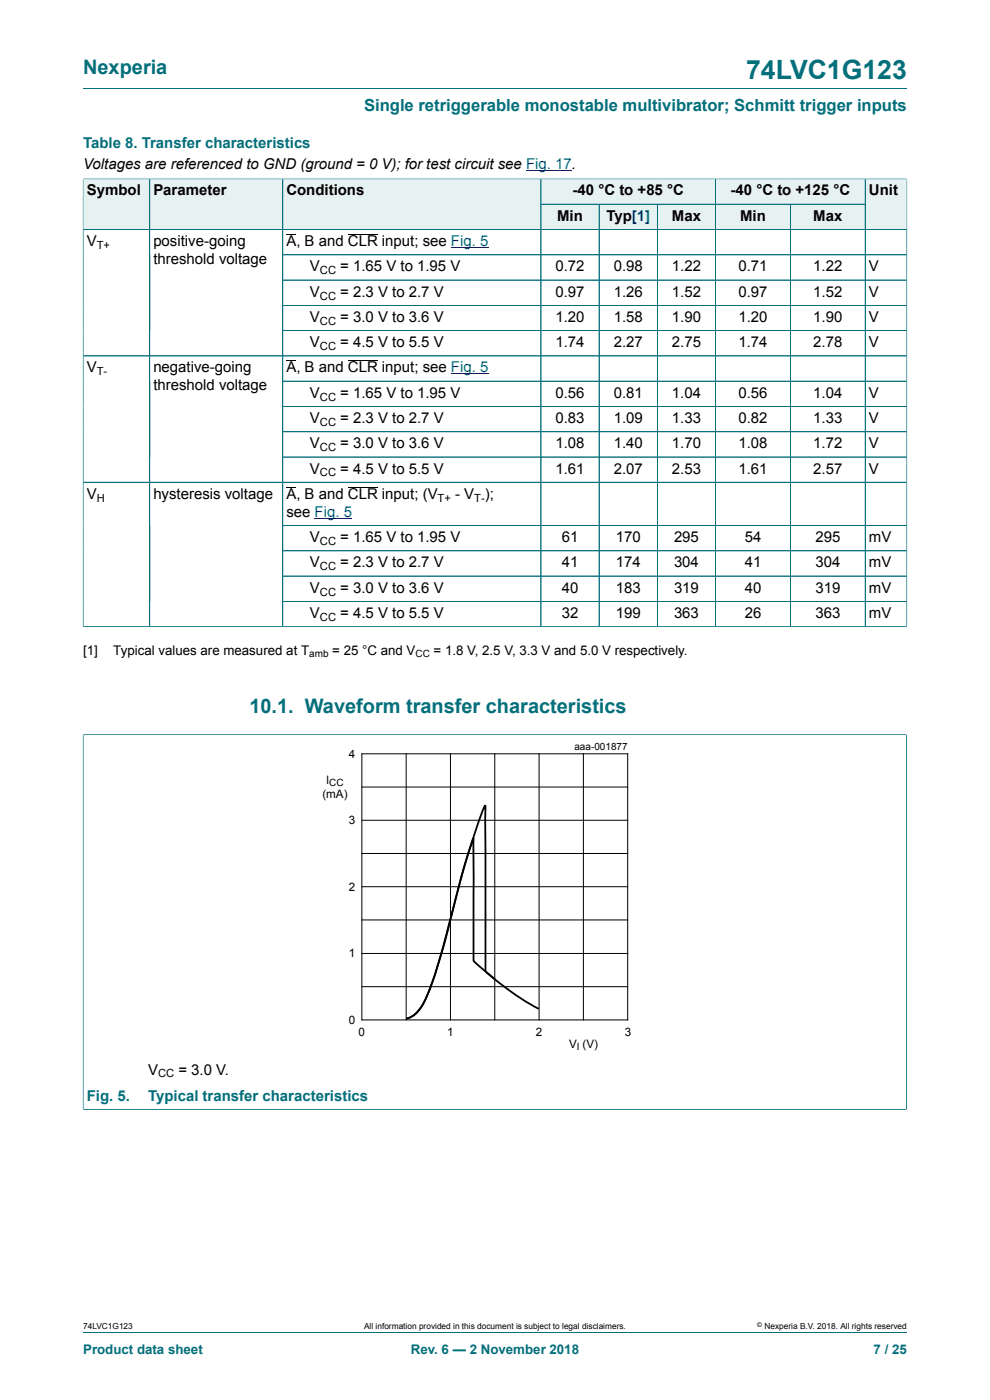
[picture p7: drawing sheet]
<svg xmlns="http://www.w3.org/2000/svg" width="210mm" height="297mm" viewBox="0 0 210 297" stroke-linecap="round" stroke-linejoin="round" font-family="sans-serif">
<defs><g id="words">
<text font-size="5.6" fill="#036f7b" x="158.3" y="16.8">74LVC1G123</text>
<g font-size="4.2" fill="#036f7b">
<text x="17.6" y="15.6">Nexperia</text>
<text x="52.9" y="151.2">10.1. Waveform transfer characteristics</text>
</g>
<text font-size="3.5" fill="#036f7b" x="77.2" y="23.7">Single retriggerable monostable multivibrator; Schmitt trigger inputs</text>
<g font-size="3.2" fill="#036f7b">
<text x="17.6" y="31.3">Table 8. Transfer characteristics</text>
<text x="18.4" y="233.5">Fig. 5.</text>
<text x="31.4" y="233.5">Typical transfer characteristics</text>
</g>
<g font-size="3.2">
<text x="17.6" y="35.8">Voltages are referenced to GND (ground = 0 V); for test circuit see Fig. 17.</text>
<text x="18.4" y="41.5">Symbol</text>
<text x="32.5" y="41.5">Parameter</text>
<text x="60.7" y="41.5">Conditions</text>
<text x="121.5" y="41.5">-40 °C to +85 °C</text>
<text x="155" y="41.5">-40 °C to +125 °C</text>
<text x="184.3" y="41.5">Unit</text>
<text x="118.2" y="46.8">Min</text>
<text x="128.6" y="46.8">Typ[1]</text>
<text x="142.5" y="46.8">Max</text>
<text x="157" y="46.8">Min</text>
<text x="172.5" y="46.8">Max</text>
<text x="18.4" y="52.2">V</text>
<text x="32.5" y="52.2">positive-going</text>
<text x="60.7" y="52.2">A, B and CLR input; see Fig. 5</text>
<text x="32.5" y="56">threshold voltage</text>
<text x="65.7" y="57.6">V</text>
<text x="72.2" y="57.6">= 1.65 V to 1.95 V</text>
<text x="117.8" y="57.6">0.72</text>
<text x="130.2" y="57.6">0.98</text>
<text x="142.5" y="57.6">1.22</text>
<text x="156.6" y="57.6">0.71</text>
<text x="172.5" y="57.6">1.22</text>
<text x="184.3" y="57.6">V</text>
<text x="65.7" y="62.9">V</text>
<text x="72.2" y="62.9">= 2.3 V to 2.7 V</text>
<text x="117.8" y="62.9">0.97</text>
<text x="130.2" y="62.9">1.26</text>
<text x="142.5" y="62.9">1.52</text>
<text x="156.6" y="62.9">0.97</text>
<text x="172.5" y="62.9">1.52</text>
<text x="184.3" y="62.9">V</text>
<text x="65.7" y="68.3">V</text>
<text x="72.2" y="68.3">= 3.0 V to 3.6 V</text>
<text x="117.8" y="68.3">1.20</text>
<text x="130.2" y="68.3">1.58</text>
<text x="142.5" y="68.3">1.90</text>
<text x="156.6" y="68.3">1.20</text>
<text x="172.5" y="68.3">1.90</text>
<text x="184.3" y="68.3">V</text>
<text x="65.7" y="73.6">V</text>
<text x="72.2" y="73.6">= 4.5 V to 5.5 V</text>
<text x="117.8" y="73.6">1.74</text>
<text x="130.2" y="73.6">2.27</text>
<text x="142.5" y="73.6">2.75</text>
<text x="156.6" y="73.6">1.74</text>
<text x="172.5" y="73.6">2.78</text>
<text x="184.3" y="73.6">V</text>
<text x="18.4" y="79">V</text>
<text x="32.5" y="79">negative-going</text>
<text x="32.5" y="82.8">threshold voltage</text>
<text x="60.7" y="79">A, B and CLR input; see Fig. 5</text>
<text x="65.7" y="84.4">V</text>
<text x="65.7" y="89.7">V</text>
<text x="72.2" y="84.4">= 1.65 V to 1.95 V</text>
<text x="72.2" y="89.7">= 2.3 V to 2.7 V</text>
<text x="117.8" y="84.4">0.56</text>
<text x="117.8" y="89.7">0.83</text>
<text x="130.2" y="84.4">0.81</text>
<text x="130.2" y="89.7">1.09</text>
<text x="142.5" y="84.4">1.04</text>
<text x="142.5" y="89.7">1.33</text>
<text x="156.6" y="84.4">0.56</text>
<text x="156.6" y="89.7">0.82</text>
<text x="172.5" y="84.4">1.04</text>
<text x="172.5" y="89.7">1.33</text>
<text x="184.3" y="84.4">V</text>
<text x="184.3" y="89.7">V</text>
<text x="65.7" y="95.1">V</text>
<text x="72.2" y="95.1">= 3.0 V to 3.6 V</text>
<text x="117.8" y="95.1">1.08</text>
<text x="130.2" y="95.1">1.40</text>
<text x="142.5" y="95.1">1.70</text>
<text x="156.6" y="95.1">1.08</text>
<text x="172.5" y="95.1">1.72</text>
<text x="184.3" y="95.1">V</text>
<text x="65.7" y="100.5">V</text>
<text x="72.2" y="100.5">= 4.5 V to 5.5 V</text>
<text x="117.8" y="100.5">1.61</text>
<text x="130.2" y="100.5">2.07</text>
<text x="142.5" y="100.5">2.53</text>
<text x="156.6" y="100.5">1.61</text>
<text x="172.5" y="100.5">2.57</text>
<text x="184.3" y="100.5">V</text>
<text x="18.4" y="105.8">V</text>
<text x="32.5" y="105.8">hysteresis voltage</text>
<text x="60.7" y="105.8">A, B and CLR input; (V</text>
<text x="96.6" y="105.8">- V</text>
<text x="102.8" y="105.8">);</text>
<text x="60.7" y="109.6">see Fig. 5</text>
<text x="65.7" y="115">V</text>
<text x="72.2" y="115">= 1.65 V to 1.95 V</text>
<text x="119.2" y="115">61</text>
<text x="130.6" y="115">170</text>
<text x="143" y="115">295</text>
<text x="158" y="115">54</text>
<text x="173" y="115">295</text>
<text x="184.3" y="115">mV</text>
<text x="65.7" y="120.4">V</text>
<text x="65.7" y="125.7">V</text>
<text x="72.2" y="120.4">= 2.3 V to 2.7 V</text>
<text x="72.2" y="125.7">= 3.0 V to 3.6 V</text>
<text x="119.2" y="120.4">41</text>
<text x="119.2" y="125.7">40</text>
<text x="130.6" y="120.4">174</text>
<text x="130.6" y="125.7">183</text>
<text x="143" y="120.4">304</text>
<text x="143" y="125.7">319</text>
<text x="158" y="120.4">41</text>
<text x="158" y="125.7">40</text>
<text x="173" y="120.4">304</text>
<text x="173" y="125.7">319</text>
<text x="184.3" y="120.4">mV</text>
<text x="184.3" y="125.7">mV</text>
<text x="65.7" y="131.1">V</text>
<text x="72.2" y="131.1">= 4.5 V to 5.5 V</text>
<text x="119.2" y="131.1">32</text>
<text x="130.6" y="131.1">199</text>
<text x="143" y="131.1">363</text>
<text x="158" y="131.1">26</text>
<text x="173" y="131.1">363</text>
<text x="184.3" y="131.1">mV</text>
<text x="31.4" y="228">V</text>
<text x="37.8" y="228">= 3.0 V.</text>
</g>
<g font-size="2.8">
<text x="17.6" y="138.9">[1]</text>
<text x="24" y="138.9">Typical values are measured at T</text>
<text x="70.5" y="138.9">= 25 °C and V</text>
<text x="92" y="138.9">= 1.8 V, 2.5 V, 3.3 V and 5.0 V respectively.</text>
</g>
<g font-size="2.8" fill="#036f7b">
<text x="17.6" y="287.2">Product data sheet</text>
<text x="87.2" y="287.2">Rev. 6 — 2 November 2018</text>
<text x="185.3" y="287.2">7 / 25</text>
</g>
<g font-size="2.5">
<text x="74" y="160.7">4</text>
<text x="69.3" y="166.3">l</text>
<text x="68.4" y="169.3">(mA)</text>
<text x="74" y="174.8">3</text>
<text x="74" y="189">2</text>
<text x="74" y="203.1">1</text>
<text x="74" y="217.2">0</text>
<text x="76.1" y="219.7">0</text>
<text x="94.9" y="219.7">1</text>
<text x="113.7" y="219.7">2</text>
<text x="132.5" y="219.7">3</text>
<text x="120.7" y="222.3">V (V)</text>
</g>
<g font-size="2.4">
<text x="20.5" y="52.8">T+</text>
<text x="67.9" y="58.2">CC</text>
<text x="67.9" y="63.5">CC</text>
<text x="67.9" y="68.9">CC</text>
<text x="67.9" y="74.3">CC</text>
<text x="20.5" y="79.6">T-</text>
<text x="67.9" y="85">CC</text>
<text x="67.9" y="90.3">CC</text>
<text x="67.9" y="95.7">CC</text>
<text x="67.9" y="101.1">CC</text>
<text x="20.5" y="106.4">H</text>
<text x="92.8" y="106.4">T+</text>
<text x="100.6" y="106.4">T-</text>
<text x="67.9" y="115.6">CC</text>
<text x="67.9" y="121">CC</text>
<text x="67.9" y="126.3">CC</text>
<text x="67.9" y="131.7">CC</text>
<text x="33.5" y="228.6">CC</text>
</g>
<g font-size="2.1">
<text x="65.6" y="139.4">amb</text>
<text x="88.1" y="139.4">CC</text>
<text x="121.8" y="159.1">aaa-001877</text>
<text x="69.8" y="166.8">CC</text>
<text x="122.4" y="222.8">I</text>
</g>
<g font-size="1.8">
<text x="17.6" y="282">74LVC1G123</text>
<text x="77.2" y="282">All information provided in this document is subject to legal disclaimers.</text>
<text x="162.2" y="282">Nexperia B.V. 2018. All rights reserved</text>
</g>
<text font-size="1.4" x="160.6" y="281.6">©</text>
</g></defs>
<path d="M17.6 18.8h174.8M114.7 38h37.1v5.3h-37.1z" fill="none" stroke="#036f7b" stroke-width=".21"/>
<path d="M111.6 36.2h9.7" fill="none" stroke="#00f" stroke-width=".21"/>
<path d="M114.8 38h36.9v5.3h-36.9z" fill="#e6f1f2"/>
<path d="M151.8 38h31.7v5.3h-31.7z" fill="none" stroke="#036f7b" stroke-width=".21"/>
<path d="M151.9 38h31.6v5.3h-31.6z" fill="#e6f1f2"/>
<path d="M17.6 37.9v10.8h14.1v-10.7h-14.1" fill="none" stroke="#036f7b" stroke-width=".21"/>
<path d="M17.7 38h14v10.6h-14z" fill="#e6f1f2"/>
<path d="M31.7 38h28.3v10.7h-28.3z" fill="none" stroke="#036f7b" stroke-width=".21"/>
<path d="M31.8 38h28.1v10.6h-28.1z" fill="#e6f1f2"/>
<path d="M60 38h54.7v10.7h-54.7z" fill="none" stroke="#036f7b" stroke-width=".21"/>
<g fill="#e6f1f2">
<path d="M60 38h54.7v10.6h-54.7z"/>
<path d="M114.8 43.4h12.2v5.2h-12.2z"/>
</g>
<path d="M114.7 43.3h12.4v5.4h-12.4z" fill="none" stroke="#036f7b" stroke-width=".21"/>
<path d="M127.2 43.4h12.2v5.2h-12.2z" fill="#e6f1f2"/>
<path d="M127.1 43.3h12.3v5.4h-12.3z" fill="none" stroke="#036f7b" stroke-width=".21"/>
<path d="M139.5 43.4h12.2v5.2h-12.2z" fill="#e6f1f2"/>
<path d="M139.4 43.3h12.4v5.4h-12.4z" fill="none" stroke="#036f7b" stroke-width=".21"/>
<path d="M151.9 43.4h15.7v5.2h-15.7z" fill="#e6f1f2"/>
<path d="M151.8 43.3h15.9v5.4h-15.9z" fill="none" stroke="#036f7b" stroke-width=".21"/>
<path d="M167.7 43.4h15.8v5.2h-15.8z" fill="#e6f1f2"/>
<path d="M192.4 37.9v10.8h-24.7v-5.4h15.8M192.4 38h-8.9v10.7" fill="none" stroke="#036f7b" stroke-width=".21"/>
<path d="M183.6 38h8.7v10.6h-8.7z" fill="#e6f1f2"/>
<g fill="none" stroke="#036f7b" stroke-width=".21">
<path d="M17.6 38v95M17.7 38h174.6M31.7 38v94.9M60 38v94.9M114.7 38v94.9M151.8 38v94.9M183.5 38v94.9M192.4 38v95M17.6 48.7h174.8M60 54.1h132.4M60 59.4h132.4M114.8 43.3h68.7"/>
<path d="M127.1 43.4v89.5M139.4 43.4v89.5M167.7 43.4v89.5M17.6 75.5h174.8M60 64.8h132.4M60 70.1h132.4M60 80.9h132.4M60 86.2h132.4M60 91.6h132.4M60 97h132.4M17.6 102.3h174.8M60 111.5h132.4"/>
<path d="M60 116.8h132.4M60 122.2h132.4M60 127.6h132.4M192.4 132.9h-174.8M17.6 155.9h174.7M17.6 155.8v79.7M192.3 155.8v79.7M17.6 235.4h174.7M17.6 282.6h174.8"/>
</g>
<g fill="none" stroke="#000" stroke-width=".21">
<path d="M60.7 49.7h2.2M73.8 49.7h6.3M60.7 76.5h2.2M73.8 76.5h6.3M60.7 103.3h2.2M73.8 103.3h6.3M76.8 159.9h56.3v56.5h-56.3zM86.2 159.9v56.5M95.6 159.9v56.5M105 159.9v56.5M114.3 159.9v56.5M123.7 159.9v56.5"/>
<path d="M76.8 174h56.3M76.8 167h56.3M76.8 195.2h56.3M76.8 188.1h56.3M76.8 181.1h56.3M76.8 209.3h56.3M76.8 202.3h56.3"/>
</g>
<path d="M95.7 52.5h7.9M95.7 79.3h7.9M66.7 110h8" fill="none" stroke="#00f" stroke-width=".21"/>
<path d="M64.1 157.1h81.7v66.3h-81.7z" fill="none" stroke="#fefefe" stroke-width=".21"/>
<path d="M105 207.7l-2-1.7v-35l-.4 .5-.9 2.3-3 9.2-4.7 18a56.6 56.6 0 0 1-4.6 12.6l-.2 .3a5.4 5.4 0 0 1-3 2.2M114.3 214a63.1 63.1 0 0 1-13.9-10.3v-25.9a263.9 263.9 0 0 0-6.3 22.8 60.1 60.1 0 0 1-4.7 13 4.5 4.5 0 0 1-3.2 2.5" fill="none" stroke="#000" stroke-width=".38"/>
<use href="#words"/>
</svg>
